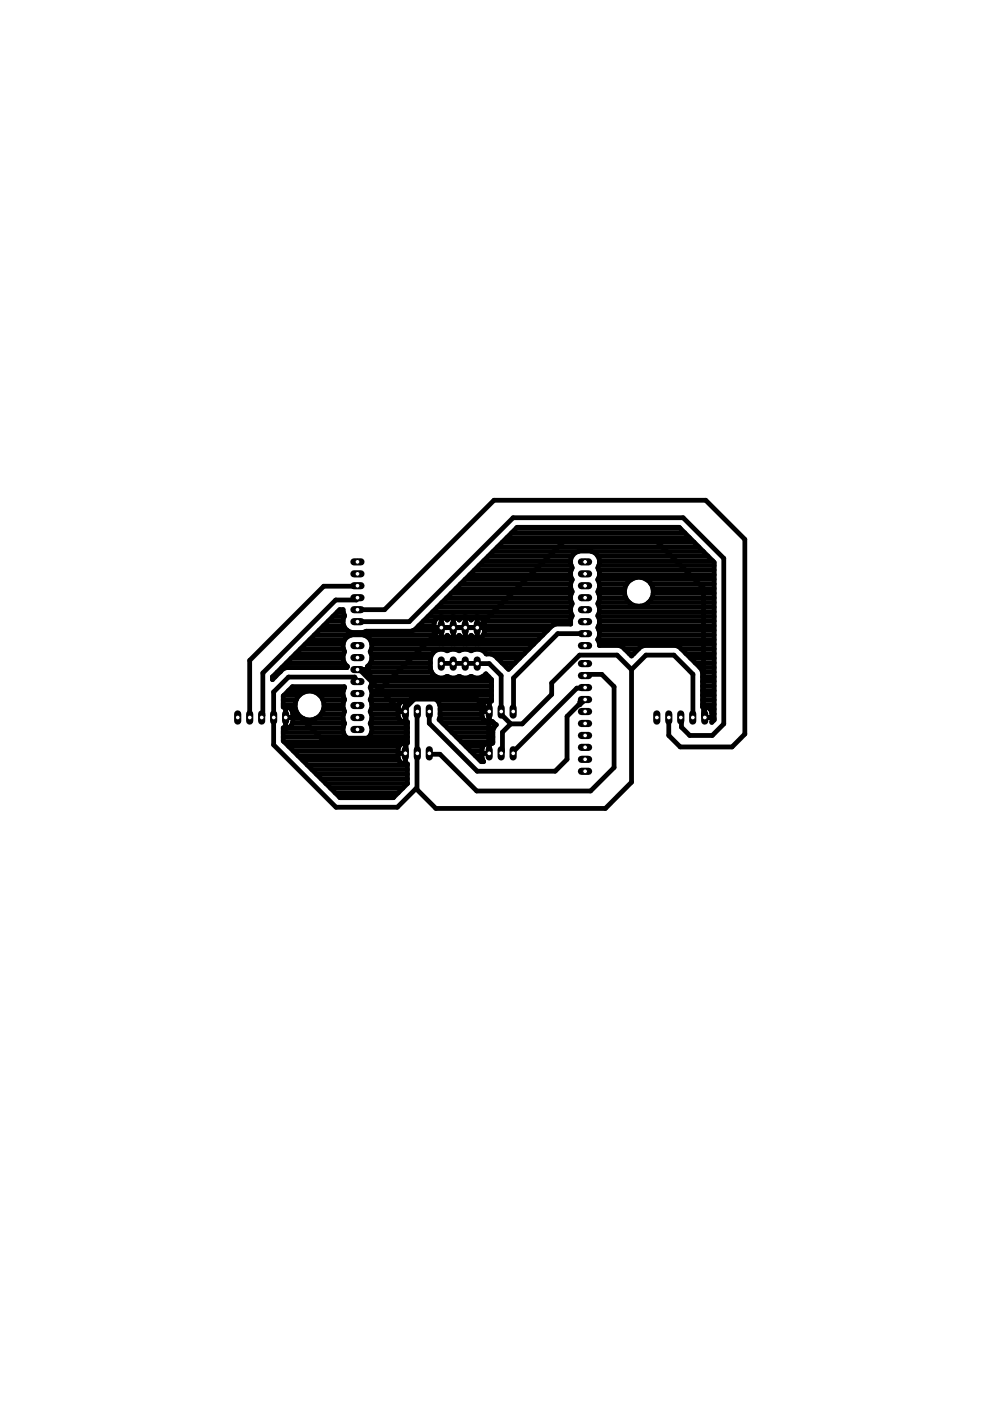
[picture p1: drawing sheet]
<svg xmlns="http://www.w3.org/2000/svg" width="210mm" height="297mm" viewBox="0 0 210 297" stroke-linecap="round" stroke-linejoin="round" font-family="sans-serif">
<g fill="none" stroke="#000" stroke-width="1">
<path d="M101.6 119.9h19.5M102.6 118.9h18.4M103.5 117.9h17.8M104.5 116.9h18.1M105.5 116h42.6M106.5 115h40.7M107.5 114h38.7M108.5 113h36.7M109.4 112h34.8M125.5 116.9h23.6M126.8 117.9h23.3M127 119.9h24.4"/>
<path d="M127.1 118.9h24M61.7 139.6h11M62.7 138.6h10.2M63.7 137.6h9.1M64.7 136.6h8M65.7 135.6h7.4M66.6 134.6h7.9M67.6 133.6h6M68.6 132.7h4.3M69.6 131.7h3.1M70.6 130.7h2.4M71.6 129.7h1.1"/>
<path d="M72.7 129.7v-.5h-.7l-14.2 14.3M72.7 129.7l.4 .8a2.35 2.35 0 0 0 1.5 3.6h2.4l.6-.3h9.6l.7-.3 21.7-21.7h34.4l7.4 7.4v33.5l-.5 .5v-2l-.3-.8M75.8 131.8h11l22-22h36l8.7 8.6v35.1l-2.5 2.4h-4.8l-1.7-1.7v-1.9l-.2-.2M75.8 129.3h5.7l23.2-23.2h44.9l8.3 8.3v41.2l-2.7 2.8h-11l-2.4-2.5v-3.8M75.8 126.7l-.2 .5h-4.4l-15.5 15.5v9l-.2 .4M75.8 124.2l-7.2 .1-15.7 15.7v12.1M77.1 134.6h15.2M78.5 135.6l-.6-.6-.9-.4h-2.4a2.34 2.34 0 0 0-1.5 3.6 2.51 2.51 0 0 0 .5 3.2v.1h-13.8M78.5 135.6l.3 .8v1l-.3 .8a2.48 2.48 0 0 1-.5 3.2v1.2a2.6 2.6 0 0 1 .5 3.2l.3 .8v.9l-.3 .8 .3 .8v.9l-.3 .9 .3 .8v.9l-.3 .8a2.33 2.33 0 0 1-1.5 3.6h-2.4a2.34 2.34 0 0 1-1.5-3.6l-.4-.8v-.9l.4-.8-.4-.9v-.9l.4-.8-.4-.8v-.9l.4-.8-.1-.2h-11l-2 2v2.3a1.46 1.46 0 0 1 1.7 .5M78.5 135.6h35.6M78.7 138.6h13M78.7 137.6h33.5"/>
<path d="M78.8 139.6h12.5M78.8 136.6h34.3M87.6 133.6h4.4M88.8 132.7h3.2M89.7 131.7h2.5M90.7 130.7h30.6M91 133.1h11.7M91.7 129.7h29.3M92.3 134.6a1.52 1.52 0 0 0 2.5 .1 1.52 1.52 0 0 0 2.6 0 1.52 1.52 0 0 0 2.5 0 1.54 1.54 0 0 0 2.6-.1M92.3 134.6l-.3-.6v-1.8a1.53 1.53 0 0 1 1.2-1.4 1.53 1.53 0 0 1 1.6 .7 1.52 1.52 0 0 1 2.6 0 1.52 1.52 0 0 1 2.5 0 1.53 1.53 0 0 1 1.7-.7 1.53 1.53 0 0 1 1.1 1.4v1.8l-.2 .6M92.7 128.7h28.3M93.6 133.1h.1"/>
<path d="M93.6 130.8v4.6M93.6 134.6v.1M93.6 133.6v.1M93.6 132.7h.1M93.6 131.7h.1M93.6 133.1h2.5M93.6 133.1l-13.1 13.1M93.7 127.7h27.5M94.7 126.8h26.3M95.7 125.8h25.5M96.1 133.1h.1M96.1 130.8v4.6"/>
<path d="M96.1 132.7h.1M96.1 134.6v.1M96.1 133.6v.1M96.1 131.7h.1M96.1 133.1h2.5M96.6 124.8h24.5M97.6 123.8h23.4M98.6 122.8h22.7M98.6 133.1h.1M98.6 130.8v4.6M98.6 134.6l.1 .1M98.6 133.6l.1 .1"/>
<path d="M98.6 132.7h.1M98.6 131.7h.1M98.6 133.1h2.6M99.6 121.9h21.4M100.6 120.9h20.5M101.2 133.1h.1M101.2 130.8v4.6M101.2 132.7h.1M101.2 134.6v.1M101.2 133.6v.1M101.2 131.7h.1M101.2 133.1l18.4-18.4h19.6l10 10v27l.2 .4"/>
<path d="M102.5 134.6h12.6M102.6 131.7h18.4M102.7 133.6h13.4M102.7 132.7h14.4M103 138.6h8.2M103.1 138.6a2.33 2.33 0 0 0-3.2-.6l-.8-.4h-.9l-.8 .4-.8-.4h-.9l-.9 .4a2.32 2.32 0 0 0-3.5 1.5v2.4a2.34 2.34 0 0 0 3.5 1.5l.9 .3h.9l.8-.3 .8 .3h.9l.8-.3a2.28 2.28 0 0 0 3.1-.5l1.2 1.2v4.6a1.51 1.51 0 0 0-2 1.3v1.7a1.52 1.52 0 0 0 2.2 1.3l.8 .7-.4 .4-.3 .7-.1 2.8a1.52 1.52 0 0 0-2.2 1.3v1.7l.4 .9h-.6l-8.9-8.9 .2-.5v-2.5a2.32 2.32 0 0 0-3.6-1.5 2.48 2.48 0 0 0-3.2 .6 1.54 1.54 0 0 0-2.1 1.3v1.7a1.54 1.54 0 0 0 2 1.4v4.4a1.54 1.54 0 0 0-2 1.4v1.7a1.53 1.53 0 0 0 2 1.3v4.2M103.1 138.6v.1M105.5 139.6h4.7M121 129.7l.3 .8-.3 .9v.9h-3.1l-.8 .3-9.3 9.3-2.9-2.9-.8-.3h-1M121 129.7v-.9l.3-.8-.3-.8v-.9l.3-.8-.3-.8v-1l.3-.8-.3-.8v-.9l.3-.8a2.32 2.32 0 0 1 1.5-3.6h2.4a2.32 2.32 0 0 1 1.5 3.6l.4 .8v.9l-.4 .8 .4 .8v1l-.4 .8 .4 .8v.9l-.4 .8 .4 .8v.9M124 134.3h-5.7l-9.4 9.4-.1 7.2M126.7 135.6l.4 .8v.5h4.1l.8 .3 1.9 1.9 1.9-1.9 .8-.3h6.7l.7 .3 4.7 4.6 .2 .7v7.4a1.47 1.47 0 0 1 1.7 .5"/>
<path d="M126.7 135.6h24.7M126.8 122.8h7.1M126.8 130.7h24.6M126.9 127.7h6.5M126.9 125.8h5.5M126.9 132.7h24.5M126.9 120.9h24.5M127 133.6h24.4M127 124.8h5.5M127 128.7h24.4M127.1 129.7l-.4 .8 .4 .9v.9l-.4 .8 .4 .8v.9l-.4 .8M127.1 136.6h24.3"/>
<path d="M127.1 134.6h24.3M127.1 131.7h24.3M127.1 129.7h24.3M127.1 126.8h5.6M127.1 123.8h5.8M127.1 121.9h24.3M132.4 137.6h3M133.4 138.6h1M137 122.8h14.4M137.5 127.7h13.9M138 123.8h13.4M138.2 126.8h13.2"/>
<path d="M138.4 124.8h13M138.5 125.8h12.9M144.4 137.6h7M145.4 138.6h6M146.4 139.6h5M57.8 143.5h.6M58.8 142.5h.6M59.4 142.4h.1M59.4 142.4l-1.6 1.7v-.6M60 156.3h13.4M60 155.3h12.8M60 149.4h2.6"/>
<path d="M60 148.4h2.8M60.2 147.4h3.3M60.2 157.3h26.2M60.6 149.8v4.6M60.6 154.3h.1M60.6 153.3v.1M60.6 152.3v.1M60.6 151.4h.1M60.6 150.4h.1M60.6 152.1h3.1l4.4 4.4h18M60.7 141.5l-.7 .3-.6 .6M60.7 140.5h12.3"/>
<path d="M61.1 154.3h11.6M61.2 146.4h11.6M61.2 158.2h23.4M61.7 150.4l.4 .8v1.8a1.53 1.53 0 0 1-2.1 1.3v2.8l12.1 12h11.3l3-3M61.7 150.4h1M62 153.3h11M62.1 152.3h2.2M62.1 151.4h1M62.2 159.2h22.2M62.8 148.4a3.1 3.1 0 0 0 2.8 4.3 3.1 3.1 0 0 0 2.9-4.3M62.8 148.4a3.1 3.1 0 0 1 2.8-1.9 3.1 3.1 0 0 1 2.9 1.9M67 152.3h5.7"/>
<path d="M67.8 147.4h4.9M68.1 151.4h4.8M68.5 148.4h4.5M68.6 150.4h4.3M68.7 149.4h4M75.8 142l.2-.3 9.1 9.2M78 142.5h13.5M78 141.5h13.3M78.1 142h-1.6M78.2 156.3h8.2M78.5 153.3h7.9M78.5 148.4h8.4"/>
<path d="M78.6 140.5h12.7M78.6 143.5h13.9M78.6 145.5h25.6M78.7 151.4h5.7M78.7 150.4h5.7M78.8 155.3h7.6M78.8 146.4h25.4M78.8 154.3h7.6M78.8 152.3h5.8M78.8 149.4h5.8M78.8 147.4h25.4M78.8 144.5h25.4"/>
<path d="M84.4 159.7h1.5M84.4 150.9h1.5M85.9 148.6v4.5M85.9 157.4v4.6M85.9 159.7h.1M85.9 150.9h.1M85.9 150.9l.2-.9 1.7-1.8h13.3l2.6 2.7M85.9 159.2h.1M85.9 158.2l.1 .1M85.9 152.3l.1 .1M85.9 151.4h.1M85.9 150.4h.1"/>
<path d="M85.9 149.4h.1M85.9 150.9l.2 .3v8.1l-.2 .4M88.5 150.9v8.8M88.5 159.7l-.1 7.7M88.5 159.7l-.1 .2M92.6 148.4h11.6M93.2 152.3h9.2M93.2 149.4h9.2M93.3 151.4h8.9M93.3 150.4h8.9M93.6 140.7h10.1l2.6 2.5v8.2l2 2.1M93.9 153.3h10.8"/>
<path d="M94.6 143.5h.4M94.8 154.3h9.9M95.8 155.3h8.7M96.8 156.3h7.7M97.2 143.5h.4M97.8 157.3h6.7M98.8 158.2h3.6M99.7 143.5h.4M99.8 159.2h2.4M102.2 159.7h1.5M102.2 150.9h1.5M102.2 143.5h1.4"/>
<path d="M103.7 159.7h.1M103.7 148.6v4.5M103.7 157.4v2.3M103.7 152.3v.1M103.7 159.2h.1M103.7 158.2v.1M103.7 151.4h.1M103.7 150.4h.1M103.7 149.4h.1M103.7 150.9v8.8M106.4 140.5h2.8M107.4 141.5h.8"/>
<path d="M108.3 153.5l-1.8 1.7v4.1l-.2 .4M122.9 148.8h.6l.5-.5-1.1 1.1h-.2l-2.5 2.5v9.1l-2.5 2.5h-16.5l-10.2-10.1v-2.5M124 143.2l.1-.2h3.5l2.6 2.6v17.1l-5 5h-24.1l-7.8-7.8h-1.9l-.4-.2M124 145.8l-1.7 .1-13.4 13.4-.1 .4M133.9 142v23.8l-5.5 5.6h-36l-4.2-4.2-4 4h-13l-13.2-13.3v-11.2l3.2-3.1h14l.6 .9M133.9 142l3.1-3.1h5.9l4 4.1v9.1M133.9 142l-3.1-3.1h-7.9l-5.9 5.9v2.4l-6.3 6.3h-2.4M147.4 140.5h4M148.4 141.5h3M148.9 149.4h2.5M148.9 148.4h2.5M148.9 147.4h2.5"/>
<path d="M148.9 146.4h2.5M148.9 145.5h2.5M148.9 144.5h2.5M148.9 143.5h2.5M148.9 142.5h2.5M149.4 152.1h1.5M149.4 149.8v2.3M149.4 152.1h.1M149.4 151.4h.1M149.4 150.4h.1M150.6 150.4h.8M150.9 152.3h.5"/>
<path d="M150.9 151.4h.5M63.2 160.2h21.2M64.2 161.2h20.4M65.1 162.2h21.3M66.1 163.2h20.3M67.1 164.1h19.3M68.1 165.1h18.3M69.1 166.1h17.3M70.1 167.1h15.3M71 168.1h13.4M72 169.1h11.5M85.9 161.2h.1"/>
<path d="M85.9 160.2h.1M100.8 160.2h1.4M101.7 161.2h.7"/>
<circle cx="135.5" cy="125.5" r="3.1"/>
</g>
<path d="M75 154.7h1.5" fill="none" stroke="#000" stroke-width="1.5"/>
<circle cx="75.8" cy="154.7" r=".51" fill="#fff" stroke="#000" stroke-width=".21"/>
<path d="M75 152.1h1.5" fill="none" stroke="#000" stroke-width="1.5"/>
<circle cx="75.8" cy="152.1" r=".51" fill="#fff" stroke="#000" stroke-width=".21"/>
<path d="M75 149.6h1.5" fill="none" stroke="#000" stroke-width="1.5"/>
<circle cx="75.8" cy="149.6" r=".51" fill="#fff" stroke="#000" stroke-width=".21"/>
<path d="M75 147h1.5" fill="none" stroke="#000" stroke-width="1.5"/>
<circle cx="75.8" cy="147" r=".51" fill="#fff" stroke="#000" stroke-width=".21"/>
<path d="M75 144.5h1.5" fill="none" stroke="#000" stroke-width="1.5"/>
<circle cx="75.8" cy="144.5" r=".51" fill="#fff" stroke="#000" stroke-width=".21"/>
<path d="M75 142h1.5" fill="none" stroke="#000" stroke-width="1.5"/>
<circle cx="75.8" cy="142" r=".51" fill="#fff" stroke="#000" stroke-width=".21"/>
<path d="M75 139.4h1.5" fill="none" stroke="#000" stroke-width="1.5"/>
<circle cx="75.8" cy="139.4" r=".51" fill="#fff" stroke="#000" stroke-width=".21"/>
<path d="M75 136.9h1.5" fill="none" stroke="#000" stroke-width="1.5"/>
<circle cx="75.8" cy="136.9" r=".51" fill="#fff" stroke="#000" stroke-width=".21"/>
<path d="M60.6 151.4v1.5" fill="none" stroke="#000" stroke-width="1.5"/>
<circle cx="60.6" cy="152.1" r=".51" fill="#fff" stroke="#000" stroke-width=".21"/>
<path d="M58 151.4v1.5" fill="none" stroke="#000" stroke-width="1.5"/>
<circle cx="58" cy="152.1" r=".51" fill="#fff" stroke="#000" stroke-width=".21"/>
<path d="M55.5 151.4v1.5" fill="none" stroke="#000" stroke-width="1.5"/>
<circle cx="55.5" cy="152.1" r=".51" fill="#fff" stroke="#000" stroke-width=".21"/>
<path d="M52.9 151.4v1.5" fill="none" stroke="#000" stroke-width="1.5"/>
<circle cx="53" cy="152.1" r=".51" fill="#fff" stroke="#000" stroke-width=".21"/>
<path d="M50.4 151.4v1.5" fill="none" stroke="#000" stroke-width="1.5"/>
<circle cx="50.4" cy="152.1" r=".51" fill="#fff" stroke="#000" stroke-width=".21"/>
<path d="M93.6 139.9v1.6" fill="none" stroke="#000" stroke-width="1.5"/>
<circle cx="93.6" cy="140.7" r=".51" fill="#fff" stroke="#000" stroke-width=".21"/>
<path d="M96.1 139.9v1.6" fill="none" stroke="#000" stroke-width="1.5"/>
<circle cx="96.1" cy="140.7" r=".51" fill="#fff" stroke="#000" stroke-width=".21"/>
<path d="M98.6 139.9v1.6" fill="none" stroke="#000" stroke-width="1.5"/>
<circle cx="98.7" cy="140.7" r=".51" fill="#fff" stroke="#000" stroke-width=".21"/>
<path d="M101.2 139.9v1.6" fill="none" stroke="#000" stroke-width="1.5"/>
<circle cx="101.2" cy="140.7" r=".51" fill="#fff" stroke="#000" stroke-width=".21"/>
<path d="M93.6 132.3v1.5" fill="none" stroke="#000" stroke-width="1.5"/>
<circle cx="93.6" cy="133.1" r=".51" fill="#fff" stroke="#000" stroke-width=".21"/>
<path d="M96.1 132.3v1.5" fill="none" stroke="#000" stroke-width="1.5"/>
<circle cx="96.1" cy="133.1" r=".51" fill="#fff" stroke="#000" stroke-width=".21"/>
<path d="M98.6 132.3v1.5" fill="none" stroke="#000" stroke-width="1.5"/>
<circle cx="98.7" cy="133.1" r=".51" fill="#fff" stroke="#000" stroke-width=".21"/>
<path d="M101.2 132.3v1.5" fill="none" stroke="#000" stroke-width="1.5"/>
<circle cx="101.2" cy="133.1" r=".51" fill="#fff" stroke="#000" stroke-width=".21"/>
<path d="M123.3 136.9h1.5" fill="none" stroke="#000" stroke-width="1.5"/>
<circle cx="124.1" cy="136.9" r=".51" fill="#fff" stroke="#000" stroke-width=".21"/>
<path d="M123.3 134.3h1.5" fill="none" stroke="#000" stroke-width="1.5"/>
<circle cx="124.1" cy="134.3" r=".51" fill="#fff" stroke="#000" stroke-width=".21"/>
<path d="M123.3 131.8h1.5" fill="none" stroke="#000" stroke-width="1.5"/>
<circle cx="124.1" cy="131.8" r=".51" fill="#fff" stroke="#000" stroke-width=".21"/>
<path d="M123.3 129.3h1.5" fill="none" stroke="#000" stroke-width="1.5"/>
<circle cx="124.1" cy="129.3" r=".51" fill="#fff" stroke="#000" stroke-width=".21"/>
<path d="M123.3 126.7h1.5" fill="none" stroke="#000" stroke-width="1.5"/>
<circle cx="124.1" cy="126.7" r=".51" fill="#fff" stroke="#000" stroke-width=".21"/>
<path d="M123.3 124.2h1.5" fill="none" stroke="#000" stroke-width="1.5"/>
<circle cx="124.1" cy="124.2" r=".51" fill="#fff" stroke="#000" stroke-width=".21"/>
<path d="M123.3 121.7h1.5" fill="none" stroke="#000" stroke-width="1.5"/>
<circle cx="124.1" cy="121.7" r=".51" fill="#fff" stroke="#000" stroke-width=".21"/>
<path d="M123.3 119.1h1.5" fill="none" stroke="#000" stroke-width="1.5"/>
<circle cx="124.1" cy="119.1" r=".51" fill="#fff" stroke="#000" stroke-width=".21"/>
<path d="M75 131.8h1.5" fill="none" stroke="#000" stroke-width="1.5"/>
<circle cx="75.8" cy="131.8" r=".51" fill="#fff" stroke="#000" stroke-width=".21"/>
<path d="M75 129.3h1.5" fill="none" stroke="#000" stroke-width="1.5"/>
<circle cx="75.8" cy="129.3" r=".51" fill="#fff" stroke="#000" stroke-width=".21"/>
<path d="M75 126.7h1.5" fill="none" stroke="#000" stroke-width="1.5"/>
<circle cx="75.8" cy="126.7" r=".51" fill="#fff" stroke="#000" stroke-width=".21"/>
<path d="M75 124.2h1.5" fill="none" stroke="#000" stroke-width="1.5"/>
<circle cx="75.8" cy="124.2" r=".51" fill="#fff" stroke="#000" stroke-width=".21"/>
<path d="M75 121.7h1.5" fill="none" stroke="#000" stroke-width="1.5"/>
<circle cx="75.8" cy="121.7" r=".51" fill="#fff" stroke="#000" stroke-width=".21"/>
<path d="M75 119.1h1.5" fill="none" stroke="#000" stroke-width="1.5"/>
<circle cx="75.8" cy="119.1" r=".51" fill="#fff" stroke="#000" stroke-width=".21"/>
<path d="M123.3 163.5h1.5" fill="none" stroke="#000" stroke-width="1.5"/>
<circle cx="124.1" cy="163.5" r=".51" fill="#fff" stroke="#000" stroke-width=".21"/>
<path d="M123.3 161h1.5" fill="none" stroke="#000" stroke-width="1.5"/>
<circle cx="124.1" cy="161" r=".51" fill="#fff" stroke="#000" stroke-width=".21"/>
<path d="M123.3 158.5h1.5" fill="none" stroke="#000" stroke-width="1.5"/>
<circle cx="124.1" cy="158.5" r=".51" fill="#fff" stroke="#000" stroke-width=".21"/>
<path d="M123.3 155.9h1.5" fill="none" stroke="#000" stroke-width="1.5"/>
<circle cx="124.1" cy="155.9" r=".51" fill="#fff" stroke="#000" stroke-width=".21"/>
<path d="M123.3 153.4h1.5" fill="none" stroke="#000" stroke-width="1.5"/>
<circle cx="124.1" cy="153.4" r=".51" fill="#fff" stroke="#000" stroke-width=".21"/>
<path d="M123.3 150.9h1.5" fill="none" stroke="#000" stroke-width="1.5"/>
<circle cx="124.1" cy="150.9" r=".51" fill="#fff" stroke="#000" stroke-width=".21"/>
<path d="M123.3 148.3h1.5" fill="none" stroke="#000" stroke-width="1.5"/>
<circle cx="124.1" cy="148.3" r=".51" fill="#fff" stroke="#000" stroke-width=".21"/>
<path d="M123.3 145.8h1.5" fill="none" stroke="#000" stroke-width="1.5"/>
<circle cx="124.1" cy="145.8" r=".51" fill="#fff" stroke="#000" stroke-width=".21"/>
<path d="M123.3 143.2h1.5" fill="none" stroke="#000" stroke-width="1.5"/>
<circle cx="124.1" cy="143.2" r=".51" fill="#fff" stroke="#000" stroke-width=".21"/>
<path d="M123.3 140.7h1.5" fill="none" stroke="#000" stroke-width="1.5"/>
<circle cx="124.1" cy="140.7" r=".51" fill="#fff" stroke="#000" stroke-width=".21"/>
<path d="M85.9 159v1.5" fill="none" stroke="#000" stroke-width="1.5"/>
<circle cx="86" cy="159.7" r=".51" fill="#fff" stroke="#000" stroke-width=".21"/>
<path d="M88.5 159v1.5" fill="none" stroke="#000" stroke-width="1.5"/>
<circle cx="88.5" cy="159.7" r=".51" fill="#fff" stroke="#000" stroke-width=".21"/>
<path d="M91 159v1.5" fill="none" stroke="#000" stroke-width="1.5"/>
<circle cx="91" cy="159.7" r=".51" fill="#fff" stroke="#000" stroke-width=".21"/>
<path d="M103.7 159v1.5" fill="none" stroke="#000" stroke-width="1.5"/>
<circle cx="103.7" cy="159.7" r=".51" fill="#fff" stroke="#000" stroke-width=".21"/>
<path d="M106.3 159v1.5" fill="none" stroke="#000" stroke-width="1.5"/>
<circle cx="106.3" cy="159.7" r=".51" fill="#fff" stroke="#000" stroke-width=".21"/>
<path d="M108.8 159v1.5" fill="none" stroke="#000" stroke-width="1.5"/>
<circle cx="108.8" cy="159.7" r=".51" fill="#fff" stroke="#000" stroke-width=".21"/>
<path d="M85.9 150.1v1.5" fill="none" stroke="#000" stroke-width="1.5"/>
<circle cx="86" cy="150.9" r=".51" fill="#fff" stroke="#000" stroke-width=".21"/>
<path d="M88.5 150.1v1.5" fill="none" stroke="#000" stroke-width="1.5"/>
<circle cx="88.5" cy="150.9" r=".51" fill="#fff" stroke="#000" stroke-width=".21"/>
<path d="M91 150.1v1.5" fill="none" stroke="#000" stroke-width="1.5"/>
<circle cx="91" cy="150.9" r=".51" fill="#fff" stroke="#000" stroke-width=".21"/>
<path d="M103.7 150.1v1.5" fill="none" stroke="#000" stroke-width="1.5"/>
<circle cx="103.7" cy="150.9" r=".51" fill="#fff" stroke="#000" stroke-width=".21"/>
<path d="M106.3 150.1v1.5" fill="none" stroke="#000" stroke-width="1.5"/>
<circle cx="106.3" cy="150.9" r=".51" fill="#fff" stroke="#000" stroke-width=".21"/>
<path d="M108.8 150.1v1.5" fill="none" stroke="#000" stroke-width="1.5"/>
<circle cx="108.8" cy="150.9" r=".51" fill="#fff" stroke="#000" stroke-width=".21"/>
<path d="M149.4 151.4v1.5" fill="none" stroke="#000" stroke-width="1.5"/>
<circle cx="149.4" cy="152.1" r=".51" fill="#fff" stroke="#000" stroke-width=".21"/>
<path d="M146.9 151.4v1.5" fill="none" stroke="#000" stroke-width="1.5"/>
<circle cx="146.9" cy="152.1" r=".51" fill="#fff" stroke="#000" stroke-width=".21"/>
<path d="M144.3 151.4v1.5" fill="none" stroke="#000" stroke-width="1.5"/>
<circle cx="144.4" cy="152.1" r=".51" fill="#fff" stroke="#000" stroke-width=".21"/>
<path d="M141.8 151.4v1.5" fill="none" stroke="#000" stroke-width="1.5"/>
<circle cx="141.8" cy="152.1" r=".51" fill="#fff" stroke="#000" stroke-width=".21"/>
<path d="M139.3 151.4v1.5" fill="none" stroke="#000" stroke-width="1.5"/>
<circle cx="139.3" cy="152.1" r=".51" fill="#fff" stroke="#000" stroke-width=".21"/>
</svg>
